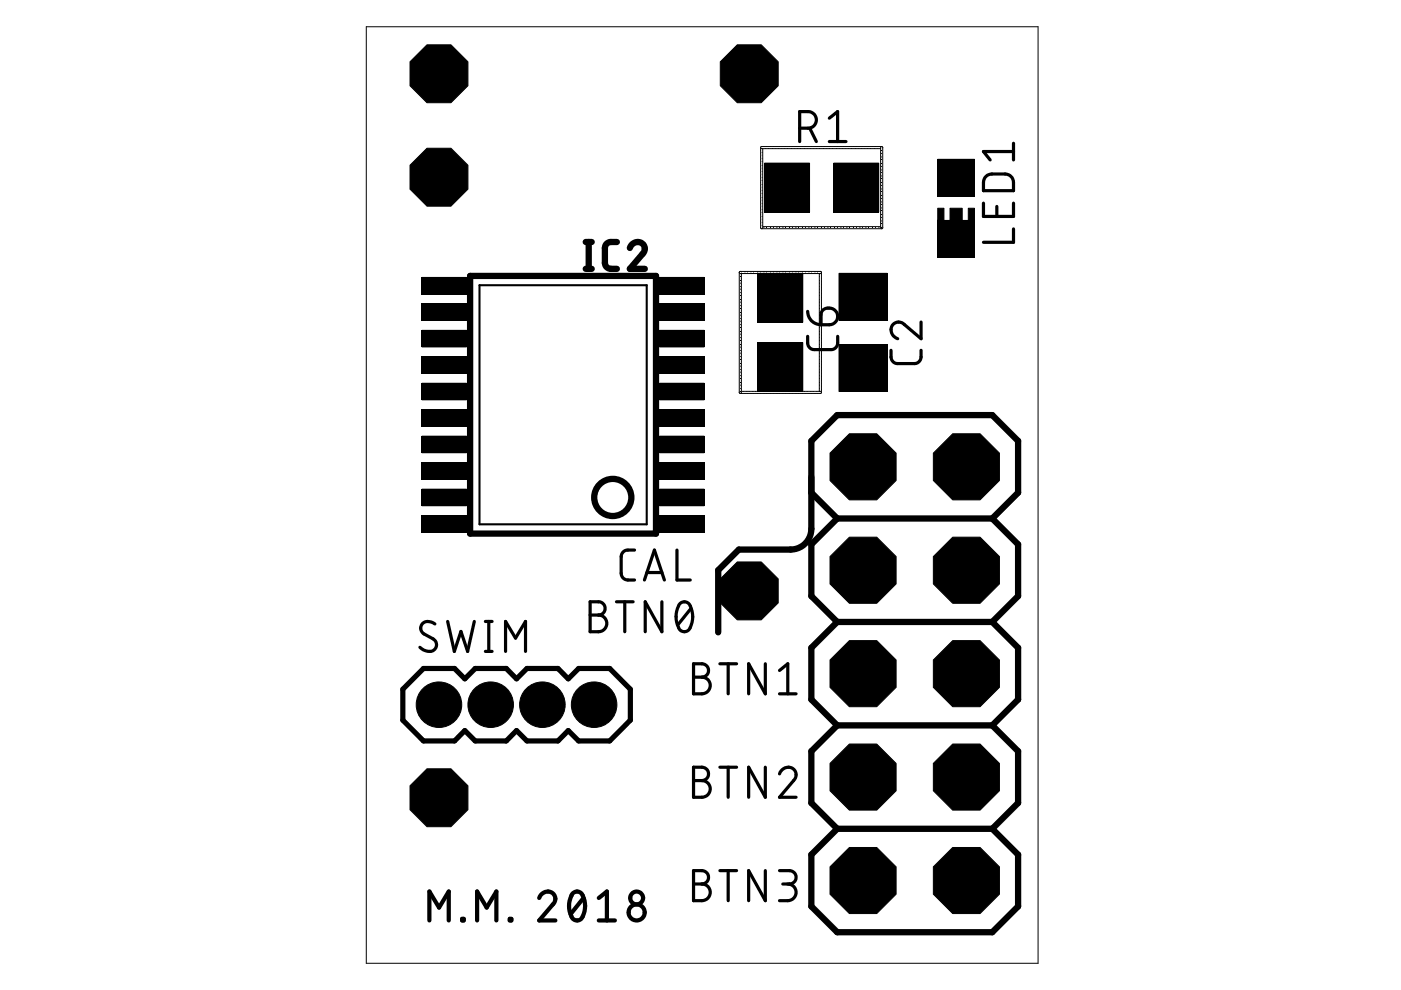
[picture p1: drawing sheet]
<svg xmlns="http://www.w3.org/2000/svg" width="297mm" height="210mm" viewBox="0 0 297 210" stroke-linecap="round" stroke-linejoin="round" font-family="sans-serif">
<g fill="#000" stroke="#000" stroke-width=".21">
<path d="M161.3 31.2l.2-.1 .2 .1v17.1l-.2 .2-.2-.2zM162.1 34.6h9.5v10.4h-9.5zM176.8 34.6h9.5v10.4h-9.5zM161.3 31.2l25.7-.1 .2 .2-.2 .2h-25.6zM198.8 33.8h7.8v7.8h-7.8zM89.5 58.8h9.4v3.5h-9.4zM139.8 58.8h9.5v3.5h-9.5zM156.8 57.7l.2-.1 .2 .1v25.5l-.2 .2-.3-.2zM160.7 58h9.5v10.3h-9.5zM161.3 48.2l25.7-.2 .2 .3-.2 .2h-25.6zM156.8 57.7l17.2-.1 .2 .2-.2 .2h-17.1zM177.9 58h10.2v9.9h-10.2z"/>
<path d="M186.8 31.2l.2-.1 .2 .1v17.1l-.2 .2-.3-.2zM198.8 46.7h7.8v7.8h-7.8zM198.8 44.2h1.3v2.5h-1.3zM201.4 44.2h2.6v2.5h-2.6zM205.3 44.2h1.3v2.5h-1.3zM89.5 64.4h9.4v3.5h-9.4zM89.5 70h9.4v3.6h-9.4zM89.5 75.6h9.4v3.6h-9.4zM139.8 75.6h9.5v3.6h-9.5zM139.8 70h9.5v3.6h-9.5zM139.8 64.4h9.5v3.5h-9.5zM160.7 72.6h9.5v10.4h-9.5z"/>
<path d="M177.9 73h10.2v10h-10.2zM89.5 81.3h9.4v3.5h-9.4zM89.5 86.9h9.4v3.5h-9.4zM89.5 92.5h9.4v3.5h-9.4zM89.5 98.1h9.4v3.5h-9.4zM139.8 98.1h9.5v3.5h-9.5zM139.8 92.5h9.5v3.5h-9.5zM139.8 86.9h9.5v3.5h-9.5zM139.8 81.3h9.5v3.5h-9.5zM156.8 83.1l17.2-.1 .2 .2-.2 .2h-17.1zM173.8 57.7l.2-.1 .2 .1v25.5l-.2 .2-.3-.2zM89.5 103.7h9.4v3.5h-9.4z"/>
<path d="M89.5 109.3h9.4v3.5h-9.4zM139.8 109.3h9.5v3.5h-9.5zM139.8 103.7h9.5v3.5h-9.5z"/>
<circle cx="93.1" cy="15.6" r="6.6"/>
<circle cx="158.9" cy="15.6" r="6.6"/>
<circle cx="93.1" cy="37.6" r="6.6"/>
<circle cx="183" cy="99" r="7.6"/>
<circle cx="204.9" cy="99" r="7.6"/>
<circle cx="158.9" cy="125.3" r="6.6"/>
<circle cx="183" cy="120.9" r="7.6"/>
<circle cx="204.9" cy="120.9" r="7.6"/>
<circle cx="183" cy="142.8" r="7.6"/>
<circle cx="204.9" cy="142.8" r="7.6"/>
<circle cx="93.1" cy="169.1" r="6.6"/>
<circle cx="183" cy="164.8" r="7.6"/>
<circle cx="204.9" cy="164.8" r="7.6"/>
<circle cx="183" cy="186.7" r="7.6"/>
<circle cx="204.9" cy="186.7" r="7.6"/>
</g>
<g fill="#000" stroke="#000" stroke-width=".21">
<circle cx="93.1" cy="149.4" r="4.8"/>
<circle cx="104" cy="149.4" r="4.8"/>
<circle cx="115" cy="149.4" r="4.8"/>
<circle cx="126" cy="149.4" r="4.8"/>
</g>
<g fill="none" stroke="#000" stroke-width=".68">
<path d="M169.5 27.2a3.6 3.6 0 0 0 2.9-.3 1.77 1.77 0 0 0 .6-2 1.77 1.77 0 0 0-1.7-1.2h-1.8v6.3M171.7 27.2l1.4 2.8M175.8 25.1l1.8-1.4v6.3M175.8 30h3.6M209 37.4l1-.5h3.1a1.81 1.81 0 0 1 1.8 1.8v1.7h-6.4l.1-2.1zM214.9 30.4v3.5M214.9 32.1h-6.4l1.4 1.8M208.5 43.1v2.8h6.4v-2.8M211.3 43.8v2.1M214.9 48.5v2.9h-6.4M171.2 71.3a2.71 2.71 0 0 0 .4 2.3l.4 .4 .7 .1h3.8l.8-.5a2.71 2.71 0 0 0 .3-2.3M171.2 66a2.82 2.82 0 0 0 2.9 2.9"/>
<path d="M174.4 65.8a1.82 1.82 0 0 1 3 .4 1.82 1.82 0 0 1-1.6 2.7h-1.7v-2.2zM188.9 74.3a2.8 2.8 0 0 0 .3 2.3l.5 .4 .6 .1h3.9l.8-.5a2.8 2.8 0 0 0 .3-2.3M195.3 68.3v3.5l-3.6-3a1.69 1.69 0 0 0-2.5 .2 1.69 1.69 0 0 0 .5 2.5l.6 .3M134.5 116.6a2.75 2.75 0 0 0-2.3 .3l-.4 .5-.1 .6v3.6l.1 .6 .4 .5a2.83 2.83 0 0 0 2.3 .3M143.5 116.6v6.4h2.8M92.2 132.3a1.72 1.72 0 0 0-1.8-.5 1.72 1.72 0 0 0-1.2 1.4l.1 .6 .4 .4 2.1 1.3a1.49 1.49 0 0 1 .5 2 1.49 1.49 0 0 1-2.1 .5l-1.2-.8M94.9 131.8l1.4 6.3 1.4-4.2 1.4 4.2 1.5-6.3M102.9 138.1h1.4M102.9 131.8h1.4M103.6 131.8v6.3M107.2 138.1v-6.3l2.1 3.5 2.1-3.5v6.3M125.1 127.6h1.8a1.41 1.41 0 0 1 1.4 1.4 1.41 1.41 0 0 1-1.4 1.4 1.77 1.77 0 0 1 1.8 1.8 1.77 1.77 0 0 1-1.8 1.7h-1.8z"/>
<path d="M125.1 130.4h1.8M130.7 127.6h3.5M132.5 127.6v6.3M136.6 123l2.1-6.4 2.2 6.4M137.2 121.4h3.1M140.3 127.6v6.3l-3.5-6.3v6.3M144.2 127.9a1.44 1.44 0 0 1 1.5-.2 1.44 1.44 0 0 1 .9 1.3 5 5 0 0 1-.6 4.6 1.31 1.31 0 0 1-2.1-.5 5 5 0 0 1 .3-5.2zM146.5 129l-2.8 3.5M147 140.7h1.8a1.42 1.42 0 0 1 1.4 1.5 1.42 1.42 0 0 1-1.4 1.4 1.77 1.77 0 0 1 1.8 1.7 1.77 1.77 0 0 1-1.8 1.8h-1.8zM147 143.6h1.8M152.6 140.7h3.6M154.4 140.7v6.4"/>
<path d="M162.3 140.7v6.4l-3.6-6.4v6.4M165.3 147.1h3.5M165.3 142.2l1.7-1.5v6.4M147 162.7h1.8a1.42 1.42 0 0 1 1.4 1.4 1.42 1.42 0 0 1-1.4 1.4 1.77 1.77 0 0 1 1.8 1.8 1.77 1.77 0 0 1-1.8 1.7h-1.8zM147 165.5h1.8M152.6 162.7h3.6M154.4 162.7v6.3M162.3 162.7v6.3l-3.6-6.3v6.3M165.3 164.1a1.75 1.75 0 0 1 2.1-1.4 1.75 1.75 0 0 1 1.3 2.2l-3.4 4.1h3.5M147 184.6h1.8a1.42 1.42 0 0 1 1.4 1.4 1.42 1.42 0 0 1-1.4 1.4 1.77 1.77 0 0 1 1.8 1.8 1.77 1.77 0 0 1-1.8 1.8h-1.8zM147 187.4h1.8M152.6 184.6h3.6"/>
<path d="M154.4 184.6v6.4M162.3 184.6v6.4l-3.6-6.4v6.4M165.3 184.6h2.1a1.42 1.42 0 0 1 1.4 1.4 1.42 1.42 0 0 1-1.4 1.4h-1.4M167 187.4a1.77 1.77 0 0 1 1.8 1.8 1.77 1.77 0 0 1-1.8 1.8h-1.7"/>
</g>
<g fill="none" stroke="#000" stroke-width="1.3">
<path d="M99.7 58.5h39.4v54.6h-39.4zM124.2 57h1.3M124.2 51.3h1.3M124.8 51.3v5.7M130.8 51.3a2.38 2.38 0 0 0-2.1 .3l-.3 .4-.2 .6v3.1l.2 .6 .3 .4a2.38 2.38 0 0 0 2.1 .3M133.5 52.6a1.56 1.56 0 0 1 2.1-1.2 1.56 1.56 0 0 1 .8 2.2l-2.9 3.4h3.2M172 104.5l5.5 5.4M177.5 109.9l-5.5 5.5v11l5.5 5.5M177.5 109.9h32.9M210.4 109.9l5.5-5.4v-11l-5.5-5.5h-32.9l-5.5 5.5v18.6a4.4 4.4 0 0 1-4.4 4.4h-10.9l-4.4 4.4v13.2M210.4 109.9l5.5 5.5v11l-5.5 5.5M177.5 131.9l-5.5 5.5v10.9l5.5 5.5"/>
<path d="M177.5 131.9h32.9M210.4 131.9l5.5 5.5v10.9l-5.5 5.5M177.5 153.8l-5.5 5.5v10.9l5.5 5.5M177.5 153.8h32.9M210.4 153.8l5.5 5.5v10.9l-5.5 5.5M177.5 175.7l-5.5 5.5v11l5.5 5.5h32.9l5.5-5.5v-11l-5.5-5.5M177.5 175.7h32.9"/>
<circle cx="129.9" cy="105.5" r="3.9"/>
</g>
<path d="M101.7 60.5h35.4v50.7h-35.4z" fill="none" stroke="#000" stroke-width=".44"/>
<path d="M89.8 141.7h6.6l2.2 2.2 2.2-2.2h6.5l2.2 2.2 2.2-2.2h6.6l2.2 2.2 2.2-2.2h6.6l4.3 4.4v6.6l-4.3 4.4h-6.6l-2.2-2.2-2.2 2.2h-6.6l-2.2-2.2-2.2 2.2h-6.5l-2.2-2.2-2.2 2.2h-6.6l-4.4-4.4v-6.6z" fill="none" stroke="#000" stroke-width="1.1"/>
<g fill="none" stroke="#000" stroke-width=".89">
<path d="M91 195.2v-6.2l2.1 3.4 2-3.4v6.2M98 194.8h.3v.4h-.3zM101.2 195.2v-6.2l2 3.4 2-3.4v6.2M108.1 194.8h.3v.4h-.3zM114.3 190.4a1.71 1.71 0 0 1 2-1.4 1.71 1.71 0 0 1 1.4 1.9l-.2 .6-3.2 3.7h3.5M121.5 189.4a1.38 1.38 0 0 1 1.5-.2 1.38 1.38 0 0 1 .8 1.2 4.4 4.4 0 0 1-.8 4.6 1.41 1.41 0 0 1-2.1-1.2 4.8 4.8 0 0 1 .6-4.4zM123.7 190.4l-2.7 3.4M127 195.2h3.4M127 190.4l1.7-1.4v6.2"/>
<circle cx="135" cy="193.5" r="1.71"/>
<circle cx="135" cy="190.4" r="1.36"/>
</g>
<path d="M77.7 5.7h142.4v198.5h-142.4z" fill="none" stroke="#000" stroke-width=".21"/>
</svg>
